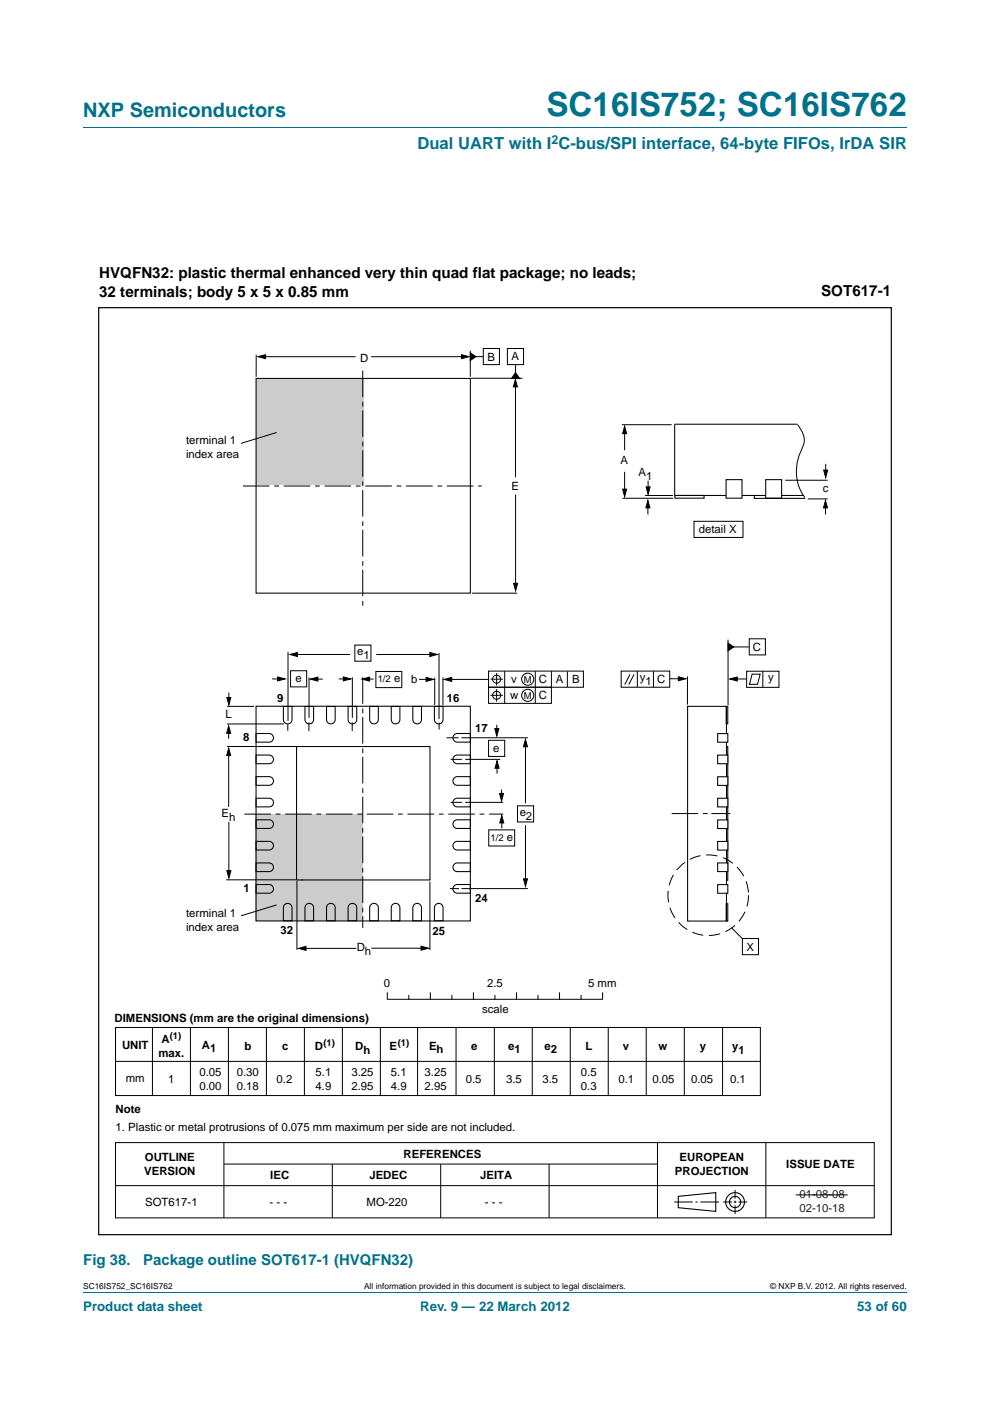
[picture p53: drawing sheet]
<svg xmlns="http://www.w3.org/2000/svg" width="210mm" height="297mm" viewBox="0 0 210 297" stroke-linecap="round" stroke-linejoin="round" font-family="sans-serif">
<defs><g id="words">
<text font-size="7" fill="#00718a" x="115.8" y="24.6">SC16IS752; SC16IS762</text>
<text font-size="4.2" fill="#00718a" x="17.6" y="24.9">NXP Semiconductors</text>
<text font-size="3.5" fill="#00718a" x="88.5" y="31.6">Dual UART with I C-bus/SPI interface, 64-byte FIFOs, IrDA SIR</text>
<g font-size="3.2">
<text x="21" y="59">HVQFN32: plastic thermal enhanced very thin quad flat package; no leads;</text>
<text x="21" y="63">32 terminals; body 5 x 5 x 0.85 mm</text>
<text x="174.1" y="62.8">SOT617-1</text>
</g>
<g font-size="3.2" fill="#00718a">
<text x="17.6" y="268.3">Fig 38.</text>
<text x="30.3" y="268.3">Package outline SOT617-1 (HVQFN32)</text>
</g>
<g font-size="2.8" fill="#00718a">
<text x="17.6" y="277.9">Product data sheet</text>
<text x="89.1" y="277.9">Rev. 9 — 22 March 2012</text>
<text x="181.8" y="277.9">53 of 60</text>
</g>
<text font-size="2.6" fill="#00718a" x="116.9" y="30.5">2</text>
<g font-size="2.4">
<text x="76.3" y="76.7">D</text>
<text x="103.3" y="76.4">B</text>
<text x="108.5" y="76.4">A</text>
<text x="39.4" y="94.2">terminal 1</text>
<text x="39.4" y="97.1">index area</text>
<text x="131.5" y="98.3">A</text>
<text x="135.4" y="100.9">A</text>
<text x="137" y="101.7">1</text>
<text x="108.4" y="103.9">E</text>
<text x="174.5" y="104.4">c</text>
<text x="148.2" y="113.1">detail X</text>
<text x="159.6" y="138">C</text>
<text x="75.7" y="138.8">e</text>
<text x="77" y="139.6">1</text>
<text x="58.8" y="148.9">9</text>
<text x="62.6" y="144.6">e</text>
<text x="83.5" y="144.7">e</text>
<text x="87.2" y="144.8">b</text>
<text x="94.7" y="148.9">16</text>
<text x="108.1" y="148.1">w</text>
<text x="108.4" y="144.7">v</text>
<text x="114.3" y="144.8">C</text>
<text x="114.3" y="148.2">C</text>
<text x="117.9" y="144.8">A</text>
<text x="121.3" y="144.8">B</text>
<text x="135.6" y="144.4">y</text>
<text x="136.8" y="145.2">1</text>
<text x="139.4" y="144.9">C</text>
<text x="162.8" y="144.3">y</text>
<text x="47.8" y="152.3">L</text>
<text x="100.8" y="155.3">17</text>
<text x="51.5" y="157.2">8</text>
<text x="104.6" y="159.4">e</text>
<text x="47" y="173.2">E</text>
<text x="110.2" y="173">e</text>
<text x="111.5" y="173.8">2</text>
<text x="48.6" y="174">h</text>
<text x="107.5" y="178.2">e</text>
<text x="51.6" y="189.1">1</text>
<text x="100.8" y="191.1">24</text>
<text x="39.4" y="194.4">terminal 1</text>
<text x="39.4" y="197.3">index area</text>
<text x="59.5" y="197.9">32</text>
<text x="75.6" y="201.7">D</text>
<text x="77.4" y="202.5">h</text>
<text x="91.7" y="198.3">25</text>
<text x="158.3" y="201.5">X</text>
<text x="81.4" y="209.3">0</text>
<text x="103.3" y="209.3">2.5</text>
<text x="124.7" y="209.3">5 mm</text>
<text x="102.2" y="214.7">scale</text>
<text x="24.3" y="216.7">DIMENSIONS (mm are the original dimensions)</text>
<text x="34.2" y="221.2">A</text>
<text x="25.9" y="222.4">UNIT</text>
<text x="33.6" y="224.1">max.</text>
<text x="42.8" y="222.5">A</text>
<text x="44.6" y="223.1">1</text>
<text x="51.9" y="222.6">b</text>
<text x="59.8" y="222.6">c</text>
<text x="66.7" y="222.7">D</text>
<text x="75.3" y="222.7">D</text>
<text x="77.1" y="223.5">h</text>
<text x="82.6" y="222.7">E</text>
<text x="91" y="222.6">E</text>
<text x="92.6" y="223.2">h</text>
<text x="99.9" y="222.6">e</text>
<text x="107.8" y="222.6">e1</text>
<text x="115.4" y="222.6">e2</text>
<text x="124.1" y="222.7">L</text>
<text x="132" y="222.7">v</text>
<text x="139.6" y="222.7">w</text>
<text x="148.4" y="222.6">y</text>
<text x="155.3" y="222.7">y</text>
<text x="156.6" y="223.5">1</text>
<text x="26.7" y="229.3">mm</text>
<text x="35.7" y="229.7">1</text>
<text x="42.3" y="228.1">0.05</text>
<text x="42.3" y="231.1">0.00</text>
<text x="50.2" y="228.1">0.30</text>
<text x="50.2" y="231.1">0.18</text>
<text x="58.6" y="229.7">0.2</text>
<text x="66.9" y="228.1">5.1</text>
<text x="66.9" y="231.1">4.9</text>
<text x="74.5" y="228.1">3.25</text>
<text x="74.5" y="231.1">2.95</text>
<text x="82.9" y="228.1">5.1</text>
<text x="82.9" y="231.1">4.9</text>
<text x="90" y="228.1">3.25</text>
<text x="90" y="231.1">2.95</text>
<text x="98.8" y="229.7">0.5</text>
<text x="107.3" y="229.6">3.5</text>
<text x="115" y="229.6">3.5</text>
<text x="123.2" y="228.1">0.5</text>
<text x="123.2" y="231.1">0.3</text>
<text x="131.1" y="229.7">0.1</text>
<text x="138.3" y="229.7">0.05</text>
<text x="146.5" y="229.5">0.05</text>
<text x="154.8" y="229.5">0.1</text>
<text x="24.5" y="236.1">Note</text>
<text x="24.5" y="239.7">1. Plastic or metal protrusions of 0.075 mm maximum per side are not included.</text>
<text x="85.6" y="245.5">REFERENCES</text>
<text x="30.6" y="249.1">VERSION</text>
<text x="30.7" y="246.2">OUTLINE</text>
<text x="57.3" y="250.1">IEC</text>
<text x="78.3" y="250.1">JEDEC</text>
<text x="101.8" y="250.1">JEITA</text>
<text x="143.1" y="249.1">PROJECTION</text>
<text x="144.1" y="246.2">EUROPEAN</text>
<text x="166.7" y="247.7">ISSUE DATE</text>
<text x="30.8" y="255.7">SOT617-1</text>
<text x="57.2" y="255.7">- - -</text>
<text x="77.7" y="255.7">MO-220</text>
<text x="102.8" y="255.7">- - -</text>
</g>
<g font-size="2.4" fill="#231f20">
<text x="169.5" y="254.1">01-08-08</text>
<text x="169.5" y="257">02-10-18</text>
</g>
<g font-size="2">
<text x="80.1" y="144.7">1/2</text>
<text x="111.1" y="144.7">M</text>
<text x="111.1" y="148.1">M</text>
<text x="104" y="178.2">1/2</text>
<text x="36" y="220.4">(1)</text>
<text x="68.6" y="221.8">(1)</text>
<text x="84.3" y="221.8">(1)</text>
</g>
<g font-size="1.8">
<text x="17.6" y="273.3">SC16IS752_SC16IS762</text>
<text x="77.2" y="273.3">All information provided in this document is subject to legal disclaimers.</text>
<text x="163.3" y="273.3">© NXP B.V. 2012. All rights reserved.</text>
</g>
</g></defs>
<path d="M17.6 27h174.7M17.6 273.9h174.7" fill="none" stroke="#00718a" stroke-width=".21"/>
<g fill="#ccc">
<path d="M54.2 172.6h22.7v22.7h-22.7z"/>
<path d="M54.3 80.2h22.7v22.7h-22.7z"/>
</g>
<g fill="none" stroke="#000" stroke-width=".22">
<path d="M54.3 80.2h45.4v45.6h-45.4zM169.1 89.9h-26.1v15.1h27.4M54.3 155.5h2.8a.92 .92 0 0 1 .9 .9 .92 .92 0 0 1-.9 .9h-2.8zM54.3 149.7h45.4v45.6h-45.4zM60.1 149.8h1.8v2.8a.92 .92 0 0 1-.9 .9 .92 .92 0 0 1-.9-.9zM64.7 149.8h1.8v2.8a.92 .92 0 0 1-.9 .9 .92 .92 0 0 1-.9-.9zM69.2 149.8h1.9v2.8a.92 .92 0 0 1-1 .9 .92 .92 0 0 1-.9-.9zM73.8 149.8h1.8v2.8a.92 .92 0 0 1-.9 .9 .92 .92 0 0 1-.9-.9zM78.4 149.8h1.8v2.8a.92 .92 0 0 1-.9 .9 .92 .92 0 0 1-.9-.9zM83 149.8h1.8v2.8a.92 .92 0 0 1-.9 .9 .92 .92 0 0 1-.9-.9zM87.5 149.8h1.9v2.8a.92 .92 0 0 1-1 .9 .92 .92 0 0 1-.9-.9zM92.1 149.8h1.8v2.8a.92 .92 0 0 1-.9 .9 .92 .92 0 0 1-.9-.9z"/>
<path d="M96.3 155.8l.7-.3h2.7v1.8h-2.7a.92 .92 0 0 1-.9-.5 .92 .92 0 0 1 .2-1zM145.8 149.8h8.2v45.5h-8.2zM54.3 164.7h2.8a.92 .92 0 0 1 .9 .9 .92 .92 0 0 1-.9 .9h-2.8zM54.3 169.2h2.8a.92 .92 0 0 1 .9 1 .92 .92 0 0 1-.9 .9h-2.8zM54.3 160.1h2.8a.92 .92 0 0 1 .9 .9 .92 .92 0 0 1-.9 .9h-2.8zM54.3 173.8h2.8a.92 .92 0 0 1 .9 .9 .92 .92 0 0 1-.9 .9h-2.8zM54.3 178.4h2.8a.92 .92 0 0 1 .9 .9 .92 .92 0 0 1-.9 .9h-2.8zM96.3 178.7l.7-.3h2.7v1.8h-2.7a.92 .92 0 0 1-.9-.5 .92 .92 0 0 1 .2-1zM96.3 174.1l.7-.3h2.7v1.8h-2.7a.92 .92 0 0 1-.9-.5 .92 .92 0 0 1 .2-1zM96.3 169.5l.7-.3h2.7v1.9h-2.7a.92 .92 0 0 1-.9-.6 .92 .92 0 0 1 .2-1zM96.3 164.9l.7-.2h2.7v1.8h-2.7a.92 .92 0 0 1-.9-.6 .92 .92 0 0 1 .2-1zM96.3 160.4l.7-.3h2.7v1.8h-2.7a.92 .92 0 0 1-.9-.5 .92 .92 0 0 1 .2-1z"/>
<path d="M54.3 183h2.8a.92 .92 0 0 1 .9 .9 .92 .92 0 0 1-.9 .9h-2.8zM54.3 187.5h2.8a.92 .92 0 0 1 .9 1 .92 .92 0 0 1-.9 .9h-2.8zM60.4 191.8a.92 .92 0 0 1 1-.2 .92 .92 0 0 1 .5 .8v2.8h-1.8v-2.8zM64.9 191.8a.92 .92 0 0 1 1-.2 .92 .92 0 0 1 .6 .8v2.8h-1.8v-2.8zM69.5 191.8a.92 .92 0 0 1 1-.2 .92 .92 0 0 1 .6 .8v2.8h-1.9v-2.8zM74.1 191.8a.92 .92 0 0 1 1-.2 .92 .92 0 0 1 .5 .8v2.8h-1.8v-2.8zM78.6 191.8a.92 .92 0 0 1 1-.2 .92 .92 0 0 1 .6 .8v2.8h-1.8v-2.8zM83.2 191.8a.92 .92 0 0 1 1-.2 .92 .92 0 0 1 .6 .8v2.8h-1.8v-2.8zM87.8 191.8a.92 .92 0 0 1 1-.2 .92 .92 0 0 1 .6 .8v2.8h-1.9v-2.8zM92.4 191.8a.92 .92 0 0 1 1-.2 .92 .92 0 0 1 .5 .8v2.8h-1.8v-2.8zM96.3 187.8l.7-.3h2.7v1.9h-2.7a.92 .92 0 0 1-.9-.6 .92 .92 0 0 1 .2-1zM96.3 183.2l.7-.2h2.7v1.8h-2.7a.92 .92 0 0 1-.9-.6 .92 .92 0 0 1 .2-1z"/>
</g>
<g fill="none" stroke="#000" stroke-width=".21">
<path d="M54.3 75.2v4.7M55.8 75.6h19.6M78.7 75.6h19.6M99.7 74.4v5.5M100.2 75.6h2.2M102.5 73.9h3.4v3.4h-3.4zM107.6 73.9h3.4v3.4h-3.4zM109.3 77.4v2.3M58.7 91.7l-7.6 2.3M99.9 80.2h10.9M109.3 81.5v19.7M131.9 90h10.5"/>
<path d="M132.4 91.3v4.2M169.1 90a4.4 4.4 0 0 1 .7 5.6 9.5 9.5 0 0 0 .9 9.9M175.1 98.4v1.8M109.3 104.9v19.1M132 105.6h10.7M132.4 100v4.2M136.7 105.1h6M137.4 107.1v2M137.4 101.9v1.9M147.1 110.5h10.4v3.4h-10.4zM166.5 101.8h9M175 107.1v2"/>
<path d="M61.1 138.2v14.6M62.4 138.8h11.8M75.2 136.8h3.5v3.4h-3.5zM79.8 138.8h12.4M93.1 138.4v14M100.1 125.8h9.6M154.4 135.6v13.9M154.9 137.2h3.9M158.9 135.4h3.4v3.5h-3.4zM48.1 153.5h12.1M48.2 149.8h5.7M48.2 158.3h14.9"/>
<path d="M48.5 154.6v2M48.5 159.4v11.7M48.5 146.8v1.9M57.7 143.9h2M61 153.5v1.4M61.6 142.2h3.4v3.4h-3.4zM65.5 153.2v1.8M65.5 143.6v8.6M66.6 144h1.8M71.8 143.9h1.8M74.7 153.2v1.8M74.7 143.6v8.6"/>
<path d="M77.6 144h1.6M88.8 144h2.2M92.2 143.7v5.8M93.1 153.2v1.5M93.9 143.6v5.9M94.7 156.4h2.5M97.8 156.4h14.1M103.6 157h3.4v3.4h-3.4zM105.3 153.7v1.9M111.4 157.7v12.6M131.7 142.3h10.3v3.4h-10.3zM133.6 143l-1.1 2.1"/>
<path d="M134.4 143l-1.1 2.1M135.1 142.3v3.4M138.5 142.3v3.5M142 143.9h2.4M145.8 143.4v6M155.2 144h3.1M158.3 142.3h6.9v3.4h-6.9zM159.5 142.9h1.7l-.6 2.2h-1.7zM161.7 142.3v3.4M48.5 174.3v11.1M95.6 161h2.3M95.6 170.1h2.3"/>
<path d="M98.6 161h7.5M98.6 170.1h8.1M105.4 162.3v1.7M106.3 167.4v1.9M106.4 173.9v1.7M109.7 170.9h3.4v3.4h-3.4zM111.4 175v12.4M47.9 186.5h14.9M58.7 191.9l-7.6 2.3M63 186.8v14.6M91.2 186.9v14.5M95.4 188.4h1.9"/>
<path d="M97.8 188.4h14.1M155.2 196.8l2.1 2.2M157.4 199h3.4v3.4h-3.4zM24.5 217.8h136.7v14.5h-136.7zM24.5 217.8v14.5M32.3 217.8v14.5M40.4 217.8v14.5M48.4 217.8v14.5M56.5 217.8v14.5M64 201.1h11.6M64.5 217.8v14.5M72.6 217.8v14.5"/>
<path d="M78.7 201h11.4M80.6 217.8v14.5M82.1 210.5v1.4h45.6l.1-1.4M86.7 211.1v.8M88.5 217.8v14.5M91.2 210.5v1.4M95.8 211.1v.8M96.7 217.8v14.5M100.4 210.5v1.4M104.9 211.1v.8M109.5 210.5v1.4M112.9 217.8v14.5"/>
<path d="M114.1 211.1v.8M118.6 210.5v1.4M120.9 217.8v14.5M123.2 211.1v.8M129 217.8v14.5M137 217.8v14.5M145.1 217.8v14.4M153.2 217.8v14.5M24.6 225h136.6M24.5 251.4h160.9M24.5 242.3h160.9v15.9h-160.9zM47.5 242.3v15.9"/>
<path d="M47.5 246.8h91.8M70.5 246.8v11.4M93.4 246.8v11.4M116.4 246.8v11.4M139.4 242.3v15.9M143 254.8h3.9M147.5 254.8h.4M148.5 254.8h4M153.3 254.8h1.9M155.6 254.8h.5M155.9 252.3v1.8M155.9 254.6v.5"/>
<path d="M155.9 255.5v1.9M156.6 254.8h1.8M162.4 242.3v15.9"/>
<circle cx="76.8" cy="172.6" r="0"/>
</g>
<g fill="none" stroke="#000" stroke-width=".23">
<path d="M143.8 253.6l8-.7v3.9l-8-.7z"/>
<circle cx="155.9" cy="254.8" r="1.99"/>
<circle cx="155.9" cy="254.8" r="1.2"/>
</g>
<path d="M20.9 65.2h168.1v196.6h-168.1z" fill="none" stroke="#000" stroke-width=".25"/>
<g fill="#000" stroke="#000" stroke-width=".21">
<path d="M54.7 75.6l1.6-.4v.9zM97.8 75.2l1.6 .4-1.6 .5zM99.7 74.8l1.2 .8-1.2 .8zM109.3 79l.8 1.2h-1.6zM109.3 80.4l.4 1.6h-.9zM132.4 90.4l.5 1.5h-.9zM174.6 99.7h.9l-.4 1.6zM132 103.7h.9l-.5 1.6zM137.4 106.1l.4 1.6h-.9zM137 103.2h.8l-.4 1.6zM175 106.1l.4 1.6h-.8zM61.5 138.8l1.6-.5v.9z"/>
<path d="M91.1 138.3l1.6 .5-1.6 .4zM108.9 123.7h.8l-.4 1.6zM154.4 136.3l1.2 .9-1.2 .8zM48.1 147.9h.8l-.4 1.6zM48.5 153.9l.4 1.6h-.8zM58.9 143.5l1.6 .4-1.6 .5zM65.8 144l1.6-.4v.8zM72.8 143.5l1.6 .4-1.6 .5zM76.8 144l1.6-.4v.8zM90.3 143.6l1.6 .4-1.6 .5zM104.9 154.5h.9l-.5 1.6zM111.4 156.7l.4 1.6h-.8z"/>
<path d="M143.8 143.5l1.6 .4-1.6 .4zM154.7 144l1.6-.5v.9zM48.5 158.6l.4 1.6h-.8zM105.4 161.3l.4 1.6h-.8zM105.9 168.2h.9l-.5 1.6zM106.4 172.9l.4 1.6h-.8zM48.1 184.6h.8l-.4 1.6zM111 186.3h.8l-.4 1.6zM63.3 201.1l1.6-.5v.9zM89.3 200.6l1.6 .4-1.6 .5z"/>
</g>
<path d="M51.5 103h50.7M51.8 172.6h54.9" fill="none" stroke="#000" stroke-width=".21" stroke-dasharray="5.6 1 1 1" stroke-linecap="butt"/>
<path d="M76.9 78.6v49.9M76.9 143.6v53.1M142.4 172.5h12.4" fill="none" stroke="#000" stroke-width=".21" stroke-dasharray="5.6 1 1 .8" stroke-linecap="butt"/>
<circle cx="150.2" cy="189.8" r="8.5" fill="none" stroke="#000" stroke-width=".21" stroke-dasharray="2.4 1.2" stroke-linecap="butt"/>
<g fill="#fff" stroke="#000" stroke-width=".22">
<path d="M153.9 101.7h3.4v3.9h-3.4z"/>
<path d="M143.1 105h6.2v.6h-6.2z"/>
<path d="M162.3 101.7h3.4v3.9h-3.4z"/>
</g>
<g fill="none" stroke="#000" stroke-width=".21">
<path d="M79.7 142.4h5.5v3.4h-5.5zM94.7 144h8.9M103.6 142.3h20.1v3.4h-20.1zM103.6 145.7h13.3v3.4h-13.3zM104 144h2.6M104 147.4h2.6M105.3 142.7v2.6M105.3 146.1v2.7M107 142.3v6.8M113.5 142.3v6.8M116.9 142.3v3.4M120.3 142.4v3.3"/>
<path d="M103.6 175.9h5.5v3.5h-5.5zM104.8 217.9v14.4M168.7 253.3h11"/>
<circle cx="105.3" cy="147.4" r=".86"/>
<circle cx="105.3" cy="144" r=".86"/>
<circle cx="111.9" cy="147.4" r="1.28"/>
<circle cx="111.9" cy="144" r="1.28"/>
</g>
<path d="M62.9 158.3h28.3v28.3h-28.3zM154 158.3h.3v28.3h-.3M63.9 186.6h.2" fill="none" stroke="#000" stroke-width=".22"/>
<path d="M94.2 144l1.6-.4v.9z" fill="#000" stroke="#000" stroke-width=".21"/>
<g fill="#fff" stroke="#000" stroke-width=".22">
<path d="M152.2 187.6h2.1v1.8h-2.1z"/>
<path d="M152.2 183h2.1v1.8h-2.1z"/>
<path d="M152.2 178.4h2.1v1.8h-2.1z"/>
<path d="M152.2 173.8h2.1v1.9h-2.1z"/>
<path d="M152.2 169.2h2.1v1.9h-2.1z"/>
<path d="M152.2 164.7h2.1v1.8h-2.1z"/>
<path d="M152.2 160.1h2.1v1.8h-2.1z"/>
<path d="M152.2 155.5h2.1v1.9h-2.1z"/>
</g>
<path d="M159.9 105.1v.6h10.8M154 149.8h.3v3.7h-.3zM154 191.6h.3v3.7h-.3z" fill="none" stroke="#000" stroke-width=".22"/>
<path d="M171.3 105.8h4.2" fill="none" stroke="#000" stroke-width=".21"/>
<use href="#words"/>
</svg>
